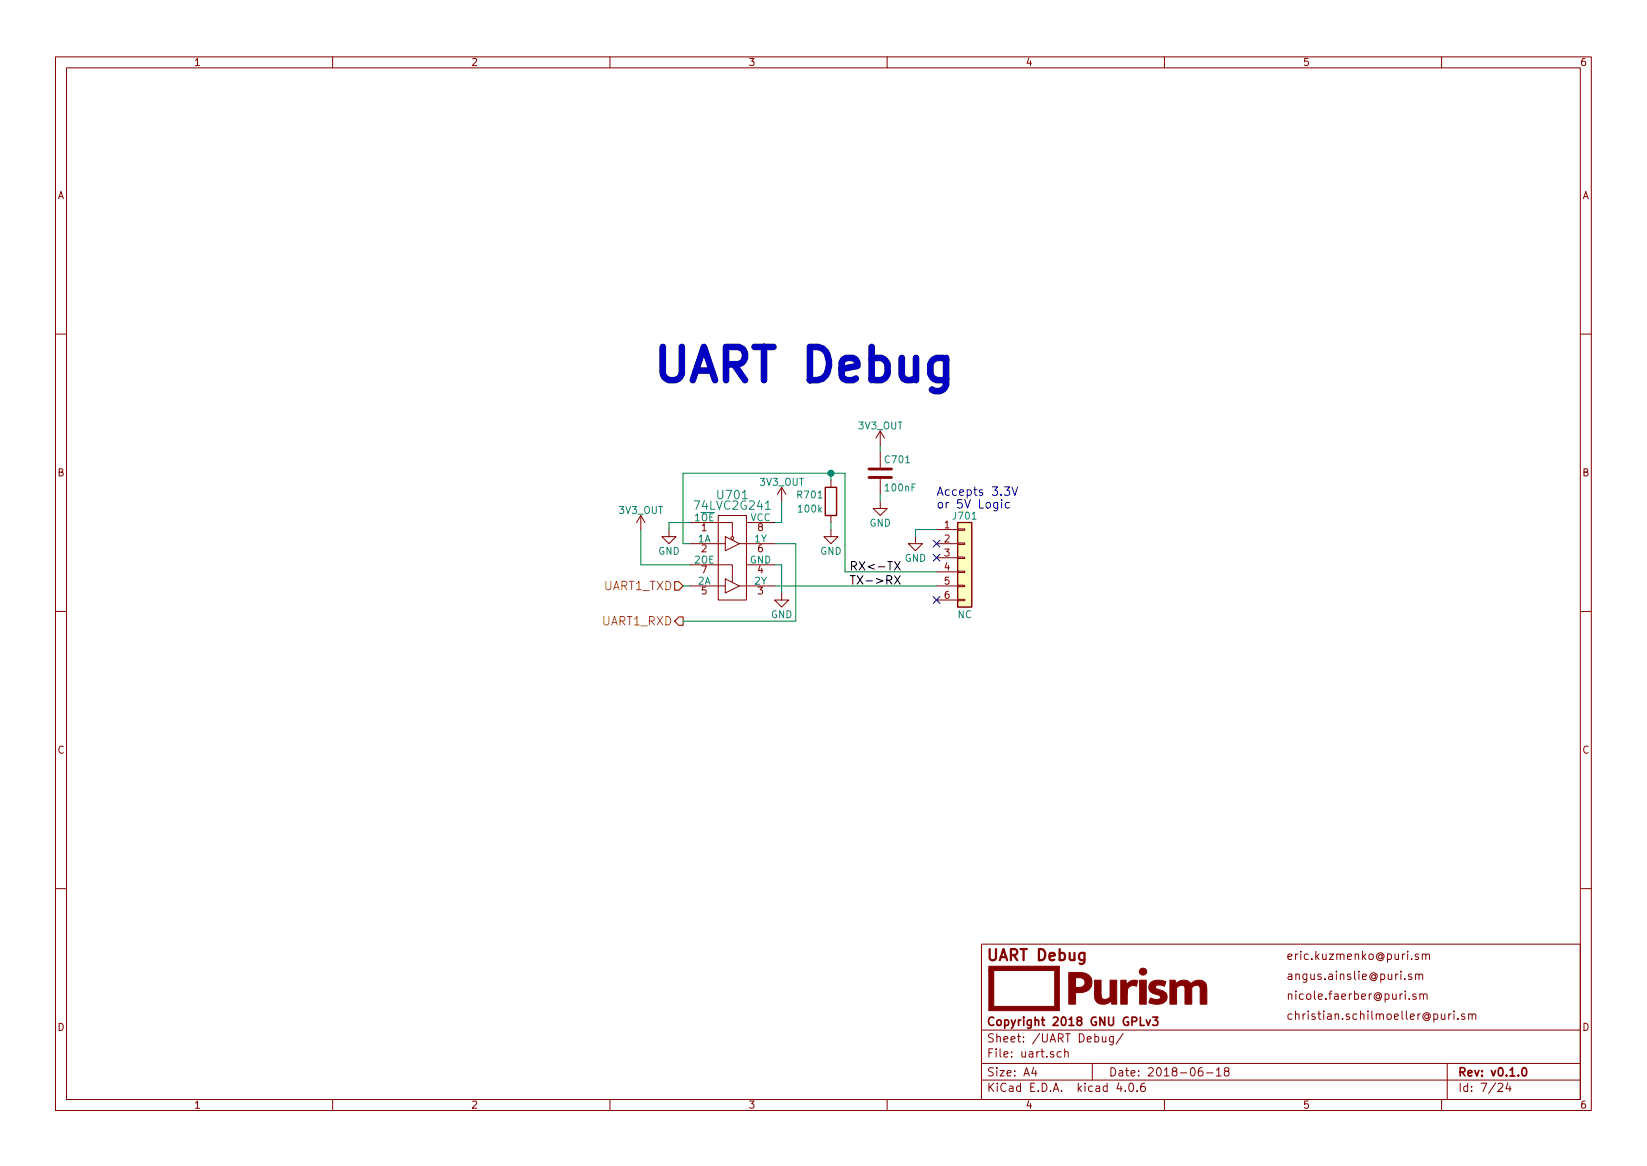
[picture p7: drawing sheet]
<svg xmlns="http://www.w3.org/2000/svg" width="297mm" height="210mm" viewBox="0 0 297 210" stroke-linecap="round" stroke-linejoin="round" font-family="sans-serif">
<defs><g id="words">
<text font-size="8.3" fill="#0000c2" x="118.1" y="68.8">UART Debug</text>
<text font-size="2.8" fill="#840000" x="178" y="173.2">UART Debug</text>
<g font-size="2.1" fill="#0000c2">
<text x="168.9" y="89.4">Accepts 3.3V</text>
<text x="168.9" y="91.7">or 5V Logic</text>
</g>
<g font-size="2.1" fill="#008484">
<text x="125.6" y="91.9">74LVC2G241</text>
<text x="129.5" y="90">U701</text>
</g>
<g font-size="2.1" fill="#848400">
<text x="108.8" y="106.4">UART1_TXD</text>
<text x="108.5" y="112.8">UART1_RXD</text>
</g>
<g font-size="2.1">
<text x="155" y="105.4">TX-&gt;RX</text>
<text x="155" y="102.9">RX&lt;-TX</text>
</g>
<g font-size="2.1" fill="#840000">
<text x="232" y="173.1">eric.kuzmenko@puri.sm</text>
<text x="232" y="176.7">angus.ainslie@puri.sm</text>
<text x="178" y="185">Copyright 2018 GNU GPLv3</text>
<text x="232" y="183.9">christian.schilmoeller@puri.sm</text>
<text x="232" y="180.3">nicole.faerber@puri.sm</text>
<text x="178" y="190.7">File: uart.sch</text>
<text x="178" y="188">Sheet: /UART Debug/</text>
<text x="178" y="196.9">KiCad E.D.A. kicad 4.0.6</text>
<text x="178" y="194.1">Size: A4</text>
<text x="200" y="194.1">Date: 2018-06-18</text>
<text x="263" y="194.1">Rev: v0.1.0</text>
<text x="263" y="196.9">Id: 7/24</text>
</g>
<g font-size="1.8" fill="#840000">
<text x="35" y="11.9">1</text>
<text x="85" y="11.9">2</text>
<text x="135" y="11.9">3</text>
<text x="185" y="11.9">4</text>
<text x="235" y="11.9">5</text>
<text x="285" y="11.9">6</text>
<text x="10.4" y="35.9">A</text>
<text x="285.4" y="35.9">A</text>
<text x="10.4" y="85.9">B</text>
<text x="285.4" y="85.9">B</text>
<text x="126.5" y="95.8">1</text>
<text x="136.7" y="95.8">8</text>
<text x="170.3" y="95.2">1</text>
<text x="126.5" y="99.6">2</text>
<text x="136.7" y="99.6">6</text>
<text x="170.3" y="97.8">2</text>
<text x="170.3" y="100.3">3</text>
<text x="126.5" y="107.2">5</text>
<text x="126.5" y="103.4">7</text>
<text x="136.7" y="107.2">3</text>
<text x="136.7" y="103.4">4</text>
<text x="170.3" y="102.9">4</text>
<text x="170.3" y="105.4">5</text>
<text x="170.3" y="107.9">6</text>
<text x="10.4" y="135.9">C</text>
<text x="285.4" y="135.9">C</text>
<text x="10.4" y="185.9">D</text>
<text x="285.4" y="185.9">D</text>
<text x="35" y="199.9">1</text>
<text x="85" y="199.9">2</text>
<text x="135" y="199.9">3</text>
<text x="185" y="199.9">4</text>
<text x="235" y="199.9">5</text>
<text x="285" y="199.9">6</text>
</g>
<g font-size="1.8" fill="#008484">
<text x="154.8" y="77.4">3V3_OUT</text>
<text x="159.7" y="83.5">C701</text>
<text x="137" y="87.6">3V3_OUT</text>
<text x="143.9" y="89.9">R701</text>
<text x="159.8" y="88.6">100nF</text>
<text x="111.6" y="92.7">3V3_OUT</text>
<text x="125.2" y="94">1OE</text>
<text x="135.3" y="94">VCC</text>
<text x="144.1" y="92.4">100k</text>
<text x="156.8" y="94.9">GND</text>
<text x="172" y="93.7">J701</text>
<text x="118.7" y="100">GND</text>
<text x="125.2" y="101.6">2OE</text>
<text x="125.9" y="97.8">1A</text>
<text x="135.2" y="101.6">GND</text>
<text x="136.1" y="97.8">1Y</text>
<text x="147.9" y="100">GND</text>
<text x="163.1" y="101.3">GND</text>
<text x="125.9" y="105.4">2A</text>
<text x="136.1" y="105.4">2Y</text>
<text x="139" y="111.4">GND</text>
<text x="172.7" y="111.4">NC</text>
</g>
</g></defs>
<g fill="none" stroke="#840000" stroke-width=".18">
<path d="M10 10.3h277v189.9h-277zM12 12.2h273v186.1h-273zM60 10.3v1.9M110 10.3v1.9M160 10.3v1.9M210 10.3v1.9M260 10.3v1.9M10 60.2h2M158.7 77.7v2.6M158.7 77.7l-.7 1.3M158.7 77.7l.8 1.3M285 60.2h2"/>
<path d="M115.6 93l-.8 1.2M115.6 93v2.5M115.6 93l.7 1.2M120.6 95.5v1.3h1.3l-1.3 1.2-1.2-1.2h1.2M124.5 94.2h7.6v2.6M124.5 98h6.3M129.5 93h5.1v15.2h-5.1zM130.8 96.8l2.5 1.2-2.5 1.3zM133.3 98h6.4M134.6 94.2h5.1M141 87.9l-.8 1.2M141 87.9v2.5"/>
<path d="M141 87.9l.7 1.2M149.9 95.5v1.3h1.2l-1.2 1.2-1.3-1.2h1.3M149.9 86.6v1.3M149.9 93v1.2M158.7 90.4v1.3h1.3l-1.3 1.3-1.2-1.3h1.2M158.7 81.5v2.8M158.7 86.4v2.7M165.1 96.8v1.2h1.3l-1.3 1.3-1.3-1.3h1.3M168.9 98h3.8M168.9 95.5h3.8M172.7 97.9h1.3v.3h-1.3zM172.7 95.4h1.3v.2h-1.3z"/>
<path d="M10 110.3h2M124.5 101.8h7.6v3.2M124.5 105.7h6.3M130.8 104.4l2.5 1.3-2.5 1.2zM133.3 105.7h6.4M134.6 101.8h5.1M141 106.9v1.3h1.2l-1.2 1.3-1.3-1.3h1.3M168.9 105.7h3.8M168.9 100.6h3.8M168.9 103.1h3.8M168.9 108.2h3.8M172.7 108.1h1.3v.2h-1.3z"/>
<path d="M172.7 105.5h1.3v.3h-1.3zM172.7 103h1.3v.2h-1.3zM172.7 100.5h1.3v.2h-1.3zM285 110.3h2M10 160.2h2M177 170.3h108v28h-108zM254.6 175.7a.37 .37 0 0 0-.6 .1l.1 .3 .5 .1 .1 .1-.3 .3-.4-.1M255.3 175.8l.2-.2 .4 .1v.9M255.3 175.6v1M255.4 179.3a.37 .37 0 0 0-.6 .1l.1 .2 .5 .2v.1l-.2 .3-.4-.1M255.8 172.1a.37 .37 0 0 0-.6 .1l.1 .3 .5 .1 .1 .1-.2 .3-.5-.1M255.9 175.8a.36 .36 0 0 1 .4-.2 .36 .36 0 0 1 .3 .2v.8"/>
<path d="M256.1 179.3l.2-.1 .4 .1v.9M256.1 179.2v1M256.5 172.2l.2-.2 .4 .1v.9M256.5 172v1M256.7 179.4a.36 .36 0 0 1 .3-.2 .36 .36 0 0 1 .4 .2v.8M257.1 172.2a.36 .36 0 0 1 .4-.2 .36 .36 0 0 1 .3 .2v.8M285 160.2h2M60 198.3v1.9M110 198.3v1.9M160 198.3v1.9M177 194.8h108M177 191.8h108"/>
<path d="M177 185.7h108M186.4 192.5l-.3 1h.9M186.8 193v1M191.4 189.7l-.5-.1-.2 .3v.6l.2 .1 .5-.1M192 189.8l.2-.2 .4 .1 .1 .9M192 189.1v1.5M197 191.8v3M198.8 186.9l.1 .9 .3 .1 .2-.1M199.4 186.9v1M200.8 186.9l-.1 1.4-.2 .1-.3-.1M200.8 187l-.4-.1-.3 .3 .1 .6 .2 .1 .4-.1M201.8 195.2l-.4 1.1h1"/>
<path d="M202.6 186.3l-1.3 2M202.9 196.7v.1M203.8 195.4l.1-.1a.81 .81 0 0 1 .6 .6 .81 .81 0 0 1-.3 .8l-.1 .1a.8 .8 0 0 1-.6-.6 .8 .8 0 0 1 .3-.8zM205.1 196.7v.1M206.4 195.3a.59 .59 0 0 0-.7 .7l.1 .7 .2 .1 .5-.1 .1-.5-.2-.2-.4-.1-.3 .3M210 198.3v1.9M216.8 192.5a.59 .59 0 0 0-.7 .7l.1 .7 .2 .1 .5-.1 .1-.5-.2-.2-.4-.1-.3 .3M217.6 193.5h1.1M219.4 193l.4-.5v1.5M219.4 194h.8M221.1 193.2l-.3-.3 .1-.2 .2-.2 .4 .1 .2 .2-.1 .2-.5 .2-.3 .3v.2l.3 .3h.3l.3-.3v-.2l-.3-.3M254.2 180.1v.1"/>
<path d="M260 198.3v1.9M261 191.8v6.5M261.3 182.8v1M261.7 182.8l-.4 .3M262.2 182.3v.2M262.2 182.8v1M262.9 183.7v.1M264.2 182.9a.37 .37 0 0 0-.6 .1l.1 .3 .5 .1v.1l-.2 .3-.4-.1M264.9 183l.2-.2 .4 .1v.9M264.9 182.8v1M265.5 183a.36 .36 0 0 1 .3-.2 .36 .36 0 0 1 .4 .2v.8M270.2 195.5l.6-.2 .2 .5-.9 1h.9"/>
<path d="M272 195.2l-.4 1.1h.9M272.3 195.8v1"/>
<circle cx="132.1" cy="97" r=".25"/>
</g>
<path d="M205.7 183.4v1.5h.7M206.7 183.9l.4 1 .4-1M207.9 183.4h.9l-.5 .6 .4 .1v.7l-.2 .1-.6-.1M274.6 192.7l.2-.2a.81 .81 0 0 1 .6 .6 .81 .81 0 0 1-.3 .8l-.1 .1a.79 .79 0 0 1-.4-1.3z" fill="none" stroke="#840000" stroke-width=".3"/>
<g fill="#840000" stroke="#840000" stroke-width=".18">
<path d="M178.3 174.2h12.8v8h-12.8v-7.2h.9v6.5h11v-6.5h-11.9z"/>
<path d="M197.4 176.8h1.2v2.5a.85 .85 0 0 0 .6 .9 .85 .85 0 0 0 1-.4v-3h1.2v4.3h-.9v-.2a.25 .25 0 0 0-.1-.3 .25 .25 0 0 0-.4 .2l-.6 .2a1.5 1.5 0 0 1-1.6-.3 1.5 1.5 0 0 1-.4-1.5z"/>
<path d="M207.5 177.2a2.7 2.7 0 0 1 2.6-.2l.2 .1-.3 .7-.4-.1a.86 .86 0 0 0-1.2 .3l.3 .4 1 .3a1.26 1.26 0 0 1 .7 1.4 1.26 1.26 0 0 1-1.4 1l-1-.1-.7-.2 .1-.5a.21 .21 0 0 1 .1-.3 .21 .21 0 0 1 .2 .1l.5 .1a.86 .86 0 0 0 1.1-.3 .95 .95 0 0 0-.9-.6l-.5-.2a1.15 1.15 0 0 1-.4-1.9z"/>
<path d="M192.8 175.4h1.9a1.8 1.8 0 0 1 2.2 1.2 1.8 1.8 0 0 1-1.2 2.2l-1.7 .2v2.1h-1.2v-4.8h1.2v1.7h.4a.91 .91 0 0 0 1.2-.5 .91 .91 0 0 0-.7-1.2h-2.1z"/>
<path d="M202.1 176.8h.7a.26 .26 0 0 1 .3 0 .26 .26 0 0 1 0 .4l.1 .4a1.38 1.38 0 0 1 2-.7l-.2 .9a1.12 1.12 0 0 0-1.3 .1 1.12 1.12 0 0 0-.4 1.2v2h-1.2z"/>
<path d="M205.5 176.8h1.2v4.3h-1.2z"/>
<path d="M211 176.8h.9l.2 .5a1.9 1.9 0 0 1 2.5-.1l.1 .1a.21 .21 0 0 0 .2 0 .21 .21 0 0 0 .2-.2l.7-.3a1.42 1.42 0 0 1 1.9 1.7v2.6h-1.2v-2.4a.85 .85 0 0 0-.4-1l-.7 .1-.5 .3v3h-1.2v-3.1a.85 .85 0 0 0-1.5 .2v2.9h-1.2z"/>
<circle cx="206.1" cy="175.2" r=".65"/>
</g>
<path d="M138 91.8h.9" fill="none" stroke="#008484" stroke-width=".18"/>
<path d="M172.7 94.2h2.6v15.3h-2.6z" fill="#ffffc2" stroke="#ffffc2" stroke-width=".18"/>
<path d="M148.8 87.9h2.1v5.1h-2.1zM172.7 94.2h2.6v15.3h-2.6z" fill="none" stroke="#840000" stroke-width=".25"/>
<path d="M168.3 97.4l1.2 1.2M168.3 100l1.2 1.2M169.5 97.4l-1.2 1.2M169.5 100l-1.2 1.2M168.3 107.6l1.2 1.2M169.5 107.6l-1.2 1.2" fill="none" stroke="#000084" stroke-width=".18"/>
<path d="M121.7 104.9h.7l.8 .8-.8 .7h-.7zM122.4 111.2h.8v1.6h-.8l-.7-.8z" fill="none" stroke="#848400" stroke-width=".25"/>
<g fill="none" stroke="#008400" stroke-width=".18">
<path d="M115.6 95.5v6.3h8.9M124.5 98h-1.3v-12.7h29.2v17.8h16.5M124.5 94.2h-3.9v1.3M139.7 98h3.8v14h-20.3M141 90.4v3.8h-1.3M149.9 85.3v1.3M149.9 94.2v1.3M158.7 80.3v1.2M158.7 89.1v1.3M168.9 95.5h-3.8v1.3M123.2 105.7h1.3M139.7 105.7h29.2"/>
<path d="M139.7 101.8h1.3v5.1"/>
</g>
<circle cx="149.9" cy="85.3" r=".51" fill="#008400" stroke="#008400" stroke-width=".25"/>
<path d="M153.4 103.8h.8M153.6 102.1l.7-.1 .2-.2-.1-.4-.2-.1h-.6v1.5M153.8 103.8v1.5M153.9 102.1l.6 .7" fill="none" stroke="#000" stroke-width=".18"/>
<path d="M156.7 86.1h4.1M156.7 84.6h4.1" fill="none" stroke="#840000" stroke-width=".51"/>
<path d="M180.6 90.6v1M182 90.7l-.4-.1-.3 .3v.4l.2 .2h.5M182.5 87.8l.5 1.5 .5-1.5" fill="none" stroke="#0000c2" stroke-width=".18"/>
<use href="#words"/>
</svg>
